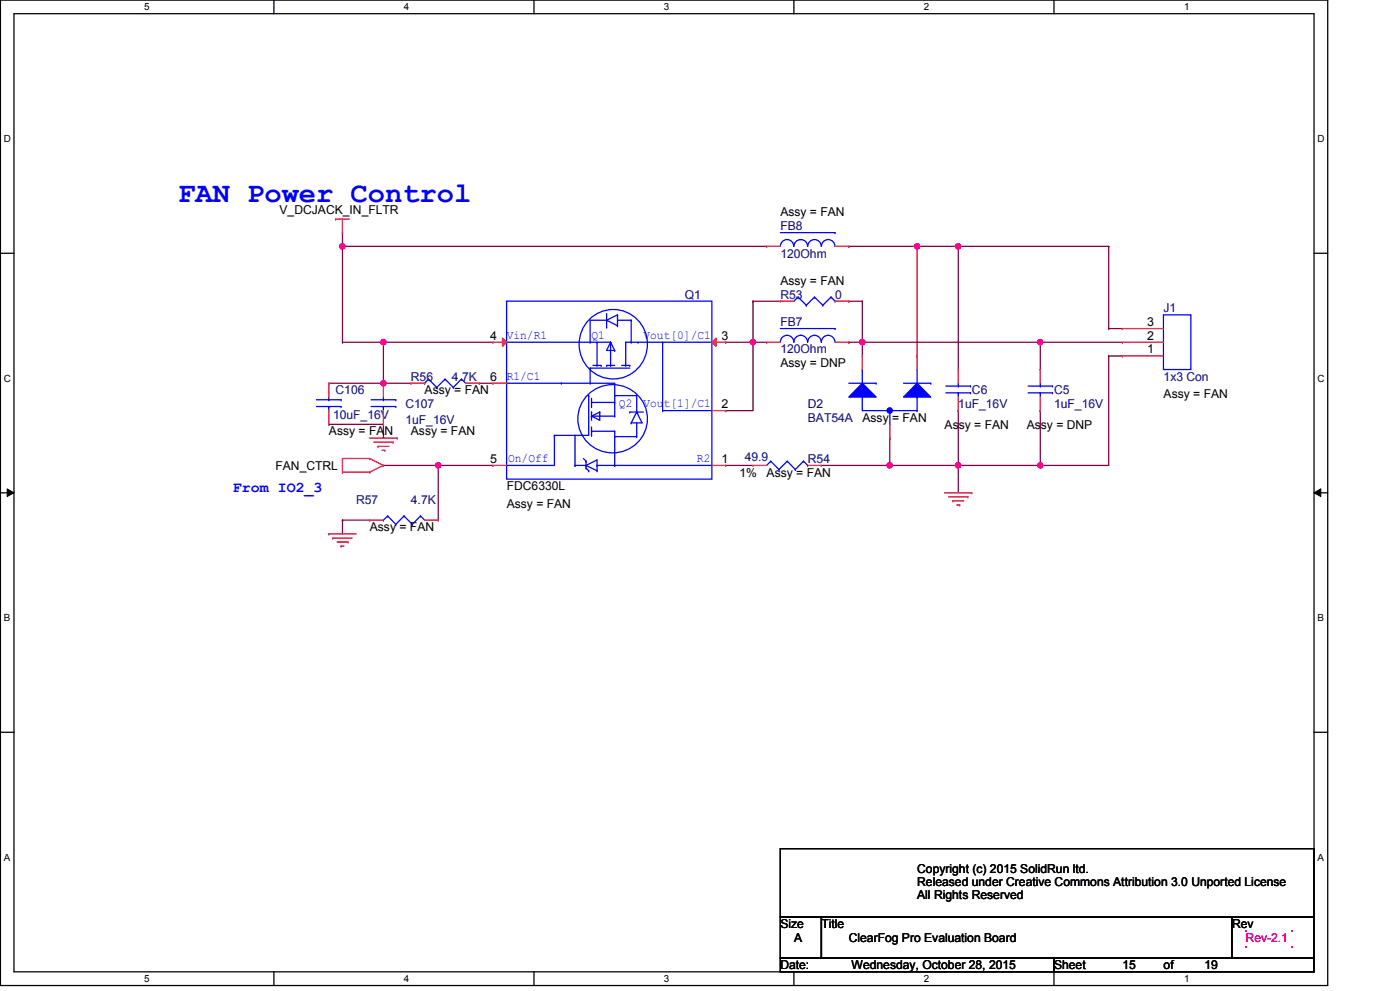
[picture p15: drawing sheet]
<svg xmlns="http://www.w3.org/2000/svg" width="420mm" height="297mm" viewBox="0 0 420 297" stroke-linecap="round" stroke-linejoin="round" font-family="sans-serif">
<defs><g id="words">
<text font-size="8.6" fill="#00f" x="53.5" y="60.5">FAN Power Control</text>
<text font-size="4.5" fill="#00f" x="69.9" y="147.4">From IO2_3</text>
<g font-size="3.7">
<text x="83.9" y="64.1">V_DCJACK_IN_FLTR</text>
<text x="234.1" y="64.9">Assy = FAN</text>
<text x="234.1" y="85.4">Assy = FAN</text>
<text x="147.1" y="101.8">4</text>
<text x="216.5" y="101.8">3</text>
<text x="344.1" y="101.8">2</text>
<text x="344.1" y="97.7">3</text>
<text x="344.1" y="105.8">1</text>
<text x="234.1" y="110">Assy = DNP</text>
<text x="127.4" y="118.2">Assy = FAN</text>
<text x="147.1" y="114">6</text>
<text x="349.1" y="119.4">Assy = FAN</text>
<text x="216.5" y="122.3">2</text>
<text x="98.7" y="130.5">Assy = FAN</text>
<text x="123.3" y="130.5">Assy = FAN</text>
<text x="258.7" y="126.4">Assy = FAN</text>
<text x="283.4" y="128.4">Assy = FAN</text>
<text x="308" y="128.4">Assy = DNP</text>
<text x="82.6" y="140.8">FAN_CTRL</text>
<text x="147.1" y="138.7">5</text>
<text x="216.5" y="138.7">1</text>
<text x="221.8" y="142.8">1%</text>
<text x="230" y="142.8">Assy = FAN</text>
<text x="152" y="146.9">FDC6330L</text>
<text x="152" y="152.2">Assy = FAN</text>
<text x="111" y="159.2">Assy = FAN</text>
<text x="275.2" y="261.7">Copyright (c) 2015 SolidRun ltd.</text>
<text x="275.2" y="265.6">Released under Creative Commons Attribution 3.0 Unported License</text>
<text x="275.2" y="269.3">All Rights Reserved</text>
<text x="234.1" y="278.2">Size</text>
<text x="246.4" y="278.2">Title</text>
<text x="369.6" y="278.2">Rev</text>
<text x="238.2" y="282.2">A</text>
<text x="254.6" y="282.2">ClearFog Pro Evaluation Board</text>
<text x="234.1" y="290.5">Date:</text>
<text x="255.5" y="290.5">Wednesday, October 28, 2015</text>
<text x="316.2" y="290.5">Sheet</text>
<text x="336.8" y="290.5">15</text>
<text x="349.1" y="290.5">of</text>
<text x="361.4" y="290.5">19</text>
</g>
<g font-size="3.7" fill="#000080">
<text x="234.1" y="69">FB8</text>
<text x="234.1" y="77.2">120Ohm</text>
<text x="205.4" y="89.5">Q1</text>
<text x="234.1" y="89.5">R53</text>
<text x="250.5" y="89.5">0</text>
<text x="349.1" y="93.6">J1</text>
<text x="234.1" y="97.7">FB7</text>
<text x="234.1" y="105.9">120Ohm</text>
<text x="100.7" y="118.2">C106</text>
<text x="123.3" y="114.1">R56</text>
<text x="135.6" y="114.1">4.7K</text>
<text x="291.6" y="118.2">C6</text>
<text x="316.2" y="118.2">C5</text>
<text x="349.1" y="114.1">1x3 Con</text>
<text x="99.9" y="125.6">10uF_16V</text>
<text x="121.6" y="122.3">C107</text>
<text x="242.4" y="122.3">D2</text>
<text x="287.5" y="122.3">1uF_16V</text>
<text x="316.2" y="122.3">1uF_16V</text>
<text x="121.6" y="127.2">1uF_16V</text>
<text x="242.4" y="126.4">BAT54A</text>
<text x="223.4" y="138.3">49.9</text>
<text x="242.4" y="138.7">R54</text>
<text x="106.8" y="151">R57</text>
<text x="123.3" y="151">4.7K</text>
</g>
<g font-size="3.7" fill="#00f">
<text x="152" y="101.5">Vin/R1</text>
<text x="177.5" y="101.5">Q1</text>
<text x="193" y="101.5">Vout[0]/C1</text>
<text x="152" y="113.8">R1/C1</text>
<text x="185.7" y="122">Q2</text>
<text x="193" y="122">Vout[1]/C1</text>
<text x="152.4" y="138.4">On/Off</text>
<text x="209.1" y="138.4">R2</text>
</g>
<text font-size="3.7" fill="#f0f" x="373.7" y="282.2">Rev-2.1</text>
<g font-size="2.9">
<text x="43.2" y="3.1">5</text>
<text x="121.2" y="3.1">4</text>
<text x="199.2" y="3.1">3</text>
<text x="277.2" y="3.1">2</text>
<text x="355.2" y="3.1">1</text>
<text x="1.2" y="42.6">D</text>
<text x="395.3" y="42.6">D</text>
<text x="1.2" y="114.4">C</text>
<text x="395.3" y="114.4">C</text>
<text x="1.2" y="186.2">B</text>
<text x="395.3" y="186.2">B</text>
<text x="1.2" y="258">A</text>
<text x="395.3" y="258">A</text>
<text x="43.2" y="294.3">5</text>
<text x="121.2" y="294.3">4</text>
<text x="199.2" y="294.3">3</text>
<text x="277.2" y="294.3">2</text>
<text x="355.2" y="294.3">1</text>
</g>
</g></defs>
<path d="M.1 0h398.2v295.4h-398.2zM4.2 4.1h390v287.2h-390z" fill="none" stroke="#000" stroke-width=".38"/>
<g fill="#fff">
<path d="M43.2 .5h1.6v3.2h-1.6z"/>
<path d="M43.2 291.7h1.6v3.2h-1.6z"/>
</g>
<path d="M82.2 0v4.1M82.2 291.3v4.1" fill="none" stroke="#000" stroke-width=".38"/>
<g fill="#fff">
<path d="M121.2 .5h1.6v3.2h-1.6z"/>
<path d="M121.2 291.7h1.6v3.2h-1.6z"/>
</g>
<path d="M160.2 0v4.1M160.2 291.3v4.1" fill="none" stroke="#000" stroke-width=".38"/>
<g fill="#fff">
<path d="M199.2 .5h1.6v3.2h-1.6z"/>
<path d="M199.2 291.7h1.6v3.2h-1.6z"/>
</g>
<path d="M238.2 0v4.1M238.2 291.3v4.1" fill="none" stroke="#000" stroke-width=".38"/>
<g fill="#fff">
<path d="M277.2 .5h1.6v3.2h-1.6z"/>
<path d="M277.2 291.7h1.6v3.2h-1.6z"/>
</g>
<path d="M316.2 0v4.1M316.2 291.3v4.1" fill="none" stroke="#000" stroke-width=".38"/>
<g fill="#fff">
<path d="M355.2 .5h1.6v3.2h-1.6z"/>
<path d="M355.2 291.7h1.6v3.2h-1.6z"/>
<path d="M1.2 40h2.1v3.3h-2.1z"/>
<path d="M395.3 40h2.1v3.3h-2.1z"/>
<path d="M1.2 111.8h2.1v3.3h-2.1z"/>
<path d="M395.3 111.8h2.1v3.3h-2.1z"/>
</g>
<path d="M.1 75.9h4.1M394.2 75.9h4.1" fill="none" stroke="#000" stroke-width=".38"/>
<g fill="#fff">
<path d="M1.2 183.6h1.9v3.2h-1.9z"/>
<path d="M395.3 183.6h1.9v3.2h-1.9z"/>
</g>
<path d="M.1 147.7h4.1M394.2 147.7h4.1" fill="none" stroke="#000" stroke-width=".38"/>
<path d="M2.2 146.5l2 1.2-2 1.1zM394.2 147.7l2-1.2v2.3z" fill="#000"/>
<path d="M2.2 146.5l2 1.2-2 1.1zM394.2 147.7l2-1.2v2.3z" fill="none" stroke="#000" stroke-width=".3"/>
<g fill="#fff">
<path d="M1.1 255.4h2v3.2h-2z"/>
<path d="M395.2 255.4h2v3.2h-2z"/>
</g>
<path d="M.1 219.5h4.1M394.2 219.5h4.1" fill="none" stroke="#000" stroke-width=".38"/>
<path d="M254.6 73.8h20.5" fill="none" stroke="#800040" stroke-width=".38"/>
<circle cx="254.6" cy="73.8" r=".19" fill="#800040"/>
<path d="M332.6 106.7v32.8" fill="none" stroke="#800040" stroke-width=".38"/>
<circle cx="332.6" cy="106.7" r=".19" fill="#800040"/>
<path d="M217.7 123.1h8.2" fill="none" stroke="#800040" stroke-width=".38"/>
<circle cx="217.7" cy="123.1" r=".19" fill="#800040"/>
<path d="M225.9 102.6v20.5" fill="none" stroke="#800040" stroke-width=".38"/>
<circle cx="225.9" cy="102.6" r=".19" fill="#800040"/>
<circle cx="225.9" cy="102.5" r=".8" fill="#f0f"/>
<circle cx="225.9" cy="102.5" r=".8" fill="none" stroke="#f0f" stroke-width=".38"/>
<path d="M217.7 102.6h8.2" fill="none" stroke="#800040" stroke-width=".38"/>
<circle cx="217.7" cy="102.6" r=".19" fill="#800040"/>
<path d="M217.7 139.5h8.2" fill="none" stroke="#800040" stroke-width=".38"/>
<circle cx="217.7" cy="139.5" r=".19" fill="#800040"/>
<path d="M246.4 139.5h20.6" fill="none" stroke="#800040" stroke-width=".38"/>
<circle cx="246.4" cy="139.5" r=".19" fill="#800040"/>
<circle cx="266.9" cy="139.5" r=".81" fill="#f0f"/>
<circle cx="266.9" cy="139.5" r=".81" fill="none" stroke="#f0f" stroke-width=".38"/>
<path d="M287.5 139.5v8.2" fill="none" stroke="#800040" stroke-width=".38"/>
<circle cx="287.5" cy="139.5" r=".19" fill="#800040"/>
<path d="M143.8 114.9h4.1" fill="none" stroke="#800040" stroke-width=".38"/>
<circle cx="143.8" cy="114.9" r=".19" fill="#800040"/>
<path d="M115 102.6v12.3" fill="none" stroke="#800040" stroke-width=".38"/>
<circle cx="115" cy="102.6" r=".19" fill="#800040"/>
<path d="M115 114.9h8.3" fill="none" stroke="#800040" stroke-width=".38"/>
<circle cx="115" cy="114.9" r=".19" fill="#800040"/>
<path d="M102.7 69.7v4.1" fill="none" stroke="#800040" stroke-width=".38"/>
<circle cx="102.7" cy="69.7" r=".19" fill="#800040"/>
<path d="M115 102.6h32.9" fill="none" stroke="#800040" stroke-width=".38"/>
<circle cx="115" cy="102.6" r=".19" fill="#800040"/>
<path d="M102.7 155.9v4.1" fill="none" stroke="#800040" stroke-width=".38"/>
<circle cx="102.7" cy="155.9" r=".19" fill="#800040"/>
<path d="M102.7 155.9h8.2" fill="none" stroke="#800040" stroke-width=".38"/>
<circle cx="102.7" cy="155.9" r=".19" fill="#800040"/>
<path d="M98.6 114.9h16.4" fill="none" stroke="#800040" stroke-width=".38"/>
<circle cx="98.6" cy="114.9" r=".19" fill="#800040"/>
<circle cx="115" cy="114.8" r=".8" fill="#f0f"/>
<circle cx="115" cy="114.8" r=".8" fill="none" stroke="#f0f" stroke-width=".38"/>
<path d="M98.6 127.2h16.4" fill="none" stroke="#800040" stroke-width=".38"/>
<circle cx="98.6" cy="127.2" r=".19" fill="#800040"/>
<path d="M131.4 139.5v16.4" fill="none" stroke="#800040" stroke-width=".38"/>
<circle cx="131.4" cy="139.5" r=".19" fill="#800040"/>
<circle cx="131.4" cy="139.5" r=".8" fill="#f0f"/>
<circle cx="131.4" cy="139.5" r=".8" fill="none" stroke="#f0f" stroke-width=".38"/>
<path d="M115 139.5h16.4" fill="none" stroke="#800040" stroke-width=".38"/>
<circle cx="115" cy="139.5" r=".19" fill="#800040"/>
<path d="M115 127.2v4.1" fill="none" stroke="#800040" stroke-width=".38"/>
<circle cx="115" cy="127.2" r=".19" fill="#800040"/>
<path d="M102.7 102.6h12.3" fill="none" stroke="#800040" stroke-width=".38"/>
<circle cx="102.7" cy="102.6" r=".19" fill="#800040"/>
<circle cx="115" cy="102.5" r=".8" fill="#f0f"/>
<circle cx="115" cy="102.5" r=".8" fill="none" stroke="#f0f" stroke-width=".38"/>
<path d="M131.4 139.5h16.5" fill="none" stroke="#800040" stroke-width=".38"/>
<circle cx="131.4" cy="139.5" r=".19" fill="#800040"/>
<path d="M267 131.3v8.2" fill="none" stroke="#800040" stroke-width=".38"/>
<circle cx="267" cy="131.3" r=".19" fill="#800040"/>
<path d="M332.6 106.7h4.1" fill="none" stroke="#800040" stroke-width=".38"/>
<circle cx="332.6" cy="106.7" r=".19" fill="#800040"/>
<path d="M225.9 102.6h4.1" fill="none" stroke="#800040" stroke-width=".38"/>
<circle cx="225.9" cy="102.6" r=".19" fill="#800040"/>
<path d="M287.5 123.1v16.4" fill="none" stroke="#800040" stroke-width=".38"/>
<circle cx="287.5" cy="123.1" r=".19" fill="#800040"/>
<path d="M275.1 73.8h12.4" fill="none" stroke="#800040" stroke-width=".38"/>
<circle cx="275.1" cy="73.8" r=".19" fill="#800040"/>
<path d="M287.5 73.8v36.9" fill="none" stroke="#800040" stroke-width=".38"/>
<circle cx="287.5" cy="73.8" r=".19" fill="#800040"/>
<path d="M102.7 73.8h127.3" fill="none" stroke="#800040" stroke-width=".38"/>
<circle cx="102.7" cy="73.8" r=".19" fill="#800040"/>
<circle cx="102.7" cy="73.8" r=".8" fill="#f0f"/>
<circle cx="102.7" cy="73.8" r=".8" fill="none" stroke="#f0f" stroke-width=".38"/>
<path d="M102.7 73.8v28.8" fill="none" stroke="#800040" stroke-width=".38"/>
<circle cx="102.7" cy="73.8" r=".19" fill="#800040"/>
<path d="M332.6 98.5h4.1" fill="none" stroke="#800040" stroke-width=".38"/>
<circle cx="332.6" cy="98.5" r=".19" fill="#800040"/>
<path d="M332.6 73.8v24.7" fill="none" stroke="#800040" stroke-width=".38"/>
<circle cx="332.6" cy="73.8" r=".19" fill="#800040"/>
<path d="M287.5 73.8h45.1" fill="none" stroke="#800040" stroke-width=".38"/>
<circle cx="287.5" cy="73.8" r=".19" fill="#800040"/>
<circle cx="287.4" cy="73.8" r=".8" fill="#f0f"/>
<circle cx="287.4" cy="73.8" r=".8" fill="none" stroke="#f0f" stroke-width=".38"/>
<path d="M267 139.5h20.5" fill="none" stroke="#800040" stroke-width=".38"/>
<circle cx="267" cy="139.5" r=".19" fill="#800040"/>
<path d="M287.5 139.5h24.6" fill="none" stroke="#800040" stroke-width=".38"/>
<circle cx="287.5" cy="139.5" r=".19" fill="#800040"/>
<circle cx="312.1" cy="139.4" r=".79" fill="#f0f"/>
<circle cx="312.1" cy="139.4" r=".79" fill="none" stroke="#f0f" stroke-width=".38"/>
<circle cx="287.4" cy="139.5" r=".81" fill="#f0f"/>
<circle cx="287.4" cy="139.5" r=".81" fill="none" stroke="#f0f" stroke-width=".38"/>
<path d="M258.7 102.6v4.1" fill="none" stroke="#800040" stroke-width=".38"/>
<circle cx="258.7" cy="102.6" r=".19" fill="#800040"/>
<path d="M258.7 102.6h53.4" fill="none" stroke="#800040" stroke-width=".38"/>
<circle cx="258.7" cy="102.6" r=".19" fill="#800040"/>
<circle cx="312.1" cy="102.5" r=".79" fill="#f0f"/>
<circle cx="312.1" cy="102.5" r=".79" fill="none" stroke="#f0f" stroke-width=".38"/>
<circle cx="258.7" cy="102.5" r=".8" fill="#f0f"/>
<circle cx="258.7" cy="102.5" r=".8" fill="none" stroke="#f0f" stroke-width=".38"/>
<path d="M312.1 102.6v8.1" fill="none" stroke="#800040" stroke-width=".38"/>
<circle cx="312.1" cy="102.6" r=".19" fill="#800040"/>
<path d="M312.1 102.6h24.6" fill="none" stroke="#800040" stroke-width=".38"/>
<circle cx="312.1" cy="102.6" r=".19" fill="#800040"/>
<path d="M312.1 123.1v16.4" fill="none" stroke="#800040" stroke-width=".38"/>
<circle cx="312.1" cy="123.1" r=".19" fill="#800040"/>
<path d="M312.1 139.5h20.5" fill="none" stroke="#800040" stroke-width=".38"/>
<circle cx="312.1" cy="139.5" r=".19" fill="#800040"/>
<path d="M254.6 102.6h4.1" fill="none" stroke="#800040" stroke-width=".38"/>
<circle cx="254.6" cy="102.6" r=".19" fill="#800040"/>
<path d="M254.6 90.3h4.1" fill="none" stroke="#800040" stroke-width=".38"/>
<circle cx="254.6" cy="90.3" r=".19" fill="#800040"/>
<path d="M258.7 90.3v12.3" fill="none" stroke="#800040" stroke-width=".38"/>
<circle cx="258.7" cy="90.3" r=".19" fill="#800040"/>
<path d="M225.9 90.3h8.2" fill="none" stroke="#800040" stroke-width=".38"/>
<circle cx="225.9" cy="90.3" r=".19" fill="#800040"/>
<path d="M225.9 90.3v12.3" fill="none" stroke="#800040" stroke-width=".38"/>
<circle cx="225.9" cy="90.3" r=".19" fill="#800040"/>
<path d="M275.1 73.8v32.9" fill="none" stroke="#800040" stroke-width=".38"/>
<circle cx="275.1" cy="73.8" r=".19" fill="#800040"/>
<circle cx="275.1" cy="73.8" r=".8" fill="#f0f"/>
<circle cx="275.1" cy="73.8" r=".8" fill="none" stroke="#f0f" stroke-width=".38"/>
<path d="M102.7 137.4h8.2" fill="none" stroke="#f00" stroke-width=".38"/>
<circle cx="110.9" cy="137.4" r=".19" fill="#f00"/>
<path d="M110.9 137.4l4.1 2.1" fill="none" stroke="#f00" stroke-width=".38"/>
<circle cx="115" cy="139.5" r=".19" fill="#f00"/>
<path d="M115 139.5l-4.1 2" fill="none" stroke="#f00" stroke-width=".38"/>
<circle cx="110.9" cy="141.5" r=".19" fill="#f00"/>
<path d="M102.7 141.5h8.2" fill="none" stroke="#f00" stroke-width=".38"/>
<circle cx="102.7" cy="141.5" r=".19" fill="#f00"/>
<path d="M102.7 137.4v4.1" fill="none" stroke="#f00" stroke-width=".38"/>
<circle cx="102.7" cy="137.4" r=".19" fill="#f00"/>
<path d="M283.4 147.7h8.1" fill="none" stroke="#f00" stroke-width=".38"/>
<circle cx="291.5" cy="147.7" r=".19" fill="#f00"/>
<path d="M284.6 148.9h5.8" fill="none" stroke="#f00" stroke-width=".38"/>
<circle cx="290.4" cy="148.9" r=".19" fill="#f00"/>
<path d="M285.8 150.1h3.3" fill="none" stroke="#f00" stroke-width=".38"/>
<circle cx="285.8" cy="150.1" r=".19" fill="#f00"/>
<path d="M287.1 151.3h.8" fill="none" stroke="#f00" stroke-width=".38"/>
<circle cx="287.9" cy="151.3" r=".19" fill="#f00"/>
<path d="M110.9 131.3h8.3" fill="none" stroke="#f00" stroke-width=".38"/>
<circle cx="119.2" cy="131.3" r=".19" fill="#f00"/>
<path d="M112.1 132.5h5.8" fill="none" stroke="#f00" stroke-width=".38"/>
<circle cx="117.9" cy="132.5" r=".19" fill="#f00"/>
<path d="M113.4 133.8h3.3" fill="none" stroke="#f00" stroke-width=".38"/>
<circle cx="113.4" cy="133.8" r=".19" fill="#f00"/>
<path d="M114.6 135h.8" fill="none" stroke="#f00" stroke-width=".38"/>
<circle cx="115.4" cy="135" r=".19" fill="#f00"/>
<path d="M98.6 160h8.2" fill="none" stroke="#f00" stroke-width=".38"/>
<circle cx="98.6" cy="160" r=".19" fill="#f00"/>
<path d="M99.9 161.2h5.7" fill="none" stroke="#f00" stroke-width=".38"/>
<circle cx="99.9" cy="161.2" r=".19" fill="#f00"/>
<path d="M101.1 162.4h3.3" fill="none" stroke="#f00" stroke-width=".38"/>
<circle cx="104.4" cy="162.4" r=".19" fill="#f00"/>
<path d="M102.3 163.7h.9" fill="none" stroke="#f00" stroke-width=".38"/>
<circle cx="102.3" cy="163.7" r=".19" fill="#f00"/>
<path d="M102.7 65.7v4" fill="none" stroke="#f00" stroke-width=".38"/>
<circle cx="102.7" cy="69.7" r=".19" fill="#f00"/>
<path d="M100.7 65.7h4.1" fill="none" stroke="#f00" stroke-width=".38"/>
<circle cx="100.7" cy="65.7" r=".19" fill="#f00"/>
<path d="M234.1 254.3h160.1v20.5h-160.1zM234.1 274.8h12.3v12.3h-12.3zM246.4 274.8h123.2v12.3h-123.2zM369.6 274.8h24.6v12.3h-24.6zM234.1 287.1h82.1v4.2h-82.1zM316.2 287.1h78v4.2h-78z" fill="none" stroke="#000" stroke-width=".38"/>
<g fill="#f0f">
<path d="M373.5 278.8h.3v.3h-.3z"/>
<path d="M387.5 278.8h.3v.3h-.3z"/>
<path d="M387.5 283.7h.3v.4h-.3z"/>
<path d="M373.5 283.7h.3v.4h-.3z"/>
</g>
<path d="M234.1 254.3h160.1v20.5h-160.1zM234.1 274.8h12.3v12.3h-12.3zM246.4 274.8h123.2v12.3h-123.2zM369.6 274.8h24.6v12.3h-24.6zM234.1 287.1h82.1v4.2h-82.1zM316.2 287.1h78v4.2h-78z" fill="none" stroke="#000" stroke-width=".38"/>
<g fill="#f0f">
<path d="M373.5 278.8h.3v.3h-.3z"/>
<path d="M387.5 278.8h.3v.3h-.3z"/>
<path d="M387.5 283.7h.3v.4h-.3z"/>
<path d="M373.5 283.7h.3v.4h-.3z"/>
</g>
<path d="M234.1 254.3h160.1v20.5h-160.1zM234.1 274.8h12.3v12.3h-12.3zM246.4 274.8h123.2v12.3h-123.2zM369.6 274.8h24.6v12.3h-24.6zM234.1 287.1h82.1v4.2h-82.1zM316.2 287.1h78v4.2h-78z" fill="none" stroke="#000" stroke-width=".38"/>
<g fill="#f0f">
<path d="M373.5 278.8h.3v.3h-.3z"/>
<path d="M387.5 278.8h.3v.3h-.3z"/>
<path d="M387.5 283.7h.3v.4h-.3z"/>
<path d="M373.5 283.7h.3v.4h-.3z"/>
</g>
<path d="M312.1 114.9v.8" fill="none" stroke="#00f" stroke-width=".38"/>
<circle cx="312.1" cy="115.7" r=".19" fill="#00f"/>
<path d="M308.4 117.7h7.4" fill="none" stroke="#00f" stroke-width=".38"/>
<circle cx="315.8" cy="117.7" r=".19" fill="#00f"/>
<path d="M308.4 115.7h7.4" fill="none" stroke="#00f" stroke-width=".38"/>
<circle cx="315.8" cy="115.7" r=".19" fill="#00f"/>
<path d="M312.1 117.7v1.3" fill="none" stroke="#00f" stroke-width=".38"/>
<circle cx="312.1" cy="117.7" r=".19" fill="#00f"/>
<path d="M312.1 110.7v4.2" fill="none" stroke="#f00" stroke-width=".38"/>
<circle cx="312.1" cy="110.7" r=".19" fill="#f00"/>
<path d="M312.1 119v4.1" fill="none" stroke="#f00" stroke-width=".38"/>
<circle cx="312.1" cy="123.1" r=".19" fill="#f00"/>
<path d="M98.6 119v.8" fill="none" stroke="#00f" stroke-width=".38"/>
<circle cx="98.6" cy="119.8" r=".19" fill="#00f"/>
<path d="M94.9 121.8h7.4" fill="none" stroke="#00f" stroke-width=".38"/>
<circle cx="102.3" cy="121.8" r=".19" fill="#00f"/>
<path d="M94.9 119.8h7.4" fill="none" stroke="#00f" stroke-width=".38"/>
<circle cx="102.3" cy="119.8" r=".19" fill="#00f"/>
<path d="M98.6 121.8v1.3" fill="none" stroke="#00f" stroke-width=".38"/>
<circle cx="98.6" cy="121.8" r=".19" fill="#00f"/>
<path d="M98.6 114.9v4.1" fill="none" stroke="#f00" stroke-width=".38"/>
<circle cx="98.6" cy="114.9" r=".19" fill="#f00"/>
<path d="M98.6 123.1v4.1" fill="none" stroke="#f00" stroke-width=".38"/>
<circle cx="98.6" cy="127.2" r=".19" fill="#f00"/>
<path d="M258.7 114.9l4.1 4.1h-8.2z" fill="#00f"/>
<path d="M254.6 114.9h8.2M258.7 114.9l4.1 4.1h-8.2z" fill="none" stroke="#00f" stroke-width=".38"/>
<circle cx="262.8" cy="114.9" r=".19" fill="#00f"/>
<path d="M275.1 114.9l4.1 4.1h-8.1z" fill="#00f"/>
<path d="M271.1 114.9h8.1M275.1 114.9l4.1 4.1h-8.1z" fill="none" stroke="#00f" stroke-width=".38"/>
<circle cx="279.2" cy="114.9" r=".19" fill="#00f"/>
<path d="M258.7 110.7v4.2" fill="none" stroke="#00f" stroke-width=".38"/>
<circle cx="258.7" cy="110.7" r=".19" fill="#00f"/>
<path d="M275.1 110.7v4.2" fill="none" stroke="#00f" stroke-width=".38"/>
<circle cx="275.1" cy="114.9" r=".19" fill="#00f"/>
<path d="M275.1 119v4.1" fill="none" stroke="#00f" stroke-width=".38"/>
<circle cx="275.1" cy="119" r=".19" fill="#00f"/>
<path d="M258.7 119v4.1" fill="none" stroke="#00f" stroke-width=".38"/>
<circle cx="258.7" cy="119" r=".19" fill="#00f"/>
<path d="M258.7 123.1h16.4" fill="none" stroke="#00f" stroke-width=".38"/>
<circle cx="275.1" cy="123.1" r=".19" fill="#00f"/>
<path d="M267 123.1v4.1" fill="none" stroke="#00f" stroke-width=".38"/>
<circle cx="267" cy="127.2" r=".19" fill="#00f"/>
<circle cx="266.9" cy="123" r=".81" fill="#00f"/>
<circle cx="266.9" cy="123" r=".81" fill="none" stroke="#00f" stroke-width=".38"/>
<path d="M267 127.2v4.1" fill="none" stroke="#f00" stroke-width=".38"/>
<circle cx="267" cy="131.3" r=".19" fill="#f00"/>
<path d="M258.7 106.7v4" fill="none" stroke="#f00" stroke-width=".38"/>
<circle cx="258.7" cy="106.7" r=".19" fill="#f00"/>
<path d="M275.1 106.7v4" fill="none" stroke="#f00" stroke-width=".38"/>
<circle cx="275.1" cy="106.7" r=".19" fill="#f00"/>
<path d="M231.2 138.2l-1.2 1.3" fill="none" stroke="#00f" stroke-width=".38"/>
<circle cx="231.2" cy="138.2" r=".19" fill="#00f"/>
<path d="M231.2 138.2l2.5 2.5" fill="none" stroke="#00f" stroke-width=".38"/>
<circle cx="233.7" cy="140.7" r=".19" fill="#00f"/>
<path d="M236.2 138.2l-2.5 2.5" fill="none" stroke="#00f" stroke-width=".38"/>
<circle cx="236.2" cy="138.2" r=".19" fill="#00f"/>
<path d="M236.2 138.2l2.4 2.5" fill="none" stroke="#00f" stroke-width=".38"/>
<circle cx="238.6" cy="140.7" r=".19" fill="#00f"/>
<path d="M241 138.2l-2.4 2.5" fill="none" stroke="#00f" stroke-width=".38"/>
<circle cx="241" cy="138.2" r=".19" fill="#00f"/>
<path d="M241 138.2l1.3 1.3" fill="none" stroke="#00f" stroke-width=".38"/>
<circle cx="242.3" cy="139.5" r=".19" fill="#00f"/>
<path d="M225.9 139.5h4.1" fill="none" stroke="#f00" stroke-width=".38"/>
<circle cx="225.9" cy="139.5" r=".19" fill="#f00"/>
<path d="M242.3 139.5h4.1" fill="none" stroke="#f00" stroke-width=".38"/>
<circle cx="246.4" cy="139.5" r=".19" fill="#f00"/>
<path d="M138.4 113.6l1.3 1.3" fill="none" stroke="#00f" stroke-width=".38"/>
<circle cx="138.4" cy="113.6" r=".19" fill="#00f"/>
<path d="M138.4 113.6l-2.4 2.5" fill="none" stroke="#00f" stroke-width=".38"/>
<circle cx="136" cy="116.1" r=".19" fill="#00f"/>
<path d="M133.5 113.6l2.5 2.5" fill="none" stroke="#00f" stroke-width=".38"/>
<circle cx="133.5" cy="113.6" r=".19" fill="#00f"/>
<path d="M133.5 113.6l-2.5 2.5" fill="none" stroke="#00f" stroke-width=".38"/>
<circle cx="131" cy="116.1" r=".19" fill="#00f"/>
<path d="M128.6 113.6l2.4 2.5" fill="none" stroke="#00f" stroke-width=".38"/>
<circle cx="128.6" cy="113.6" r=".19" fill="#00f"/>
<path d="M128.6 113.6l-1.2 1.3" fill="none" stroke="#00f" stroke-width=".38"/>
<circle cx="127.4" cy="114.9" r=".19" fill="#00f"/>
<path d="M139.7 114.9h4.1" fill="none" stroke="#f00" stroke-width=".38"/>
<circle cx="143.8" cy="114.9" r=".19" fill="#f00"/>
<path d="M123.3 114.9h4.1" fill="none" stroke="#f00" stroke-width=".38"/>
<circle cx="123.3" cy="114.9" r=".19" fill="#f00"/>
<path d="M287.5 114.9v.8" fill="none" stroke="#00f" stroke-width=".38"/>
<circle cx="287.5" cy="115.7" r=".19" fill="#00f"/>
<path d="M283.8 117.7h7.4" fill="none" stroke="#00f" stroke-width=".38"/>
<circle cx="291.2" cy="117.7" r=".19" fill="#00f"/>
<path d="M283.8 115.7h7.4" fill="none" stroke="#00f" stroke-width=".38"/>
<circle cx="291.2" cy="115.7" r=".19" fill="#00f"/>
<path d="M287.5 117.7v1.3" fill="none" stroke="#00f" stroke-width=".38"/>
<circle cx="287.5" cy="117.7" r=".19" fill="#00f"/>
<path d="M287.5 110.7v4.2" fill="none" stroke="#f00" stroke-width=".38"/>
<circle cx="287.5" cy="110.7" r=".19" fill="#f00"/>
<path d="M287.5 119v4.1" fill="none" stroke="#f00" stroke-width=".38"/>
<circle cx="287.5" cy="123.1" r=".19" fill="#f00"/>
<path d="M234.1 73.8a2.01 2.01 0 0 1 2-2 2.01 2.01 0 0 1 2 2M234.1 69.7h16.4M238.2 73.8a2.07 2.07 0 0 1 2.1-2h-.1a2.03 2.03 0 0 1 2.1 2M242.3 73.8a2.03 2.03 0 0 1 2-2 2.03 2.03 0 0 1 2.1 2M246.4 73.8a2.03 2.03 0 0 1 2.1-2 2.03 2.03 0 0 1 2 2" fill="none" stroke="#00f" stroke-width=".38"/>
<circle cx="250.5" cy="69.7" r=".19" fill="#00f"/>
<path d="M250.5 73.8h4.1" fill="none" stroke="#f00" stroke-width=".38"/>
<circle cx="254.6" cy="73.8" r=".19" fill="#f00"/>
<path d="M230 73.8h4.1" fill="none" stroke="#f00" stroke-width=".38"/>
<circle cx="230" cy="73.8" r=".19" fill="#f00"/>
<path d="M234.1 98.5h16.4M234.1 102.6a2.01 2.01 0 0 1 2-2.1 2.01 2.01 0 0 1 2 2.1M238.2 102.6a2.04 2.04 0 0 1 2.1-2.1h-.1a2.03 2.03 0 0 1 2.1 2.1M242.3 102.6a2.03 2.03 0 0 1 2-2.1 2.03 2.03 0 0 1 2.1 2.1M246.4 102.6a2.03 2.03 0 0 1 2.1-2.1 2.03 2.03 0 0 1 2 2.1" fill="none" stroke="#00f" stroke-width=".38"/>
<circle cx="250.5" cy="98.5" r=".19" fill="#00f"/>
<path d="M250.5 102.6h4.1" fill="none" stroke="#f00" stroke-width=".38"/>
<circle cx="254.6" cy="102.6" r=".19" fill="#f00"/>
<path d="M230 102.6h4.1" fill="none" stroke="#f00" stroke-width=".38"/>
<circle cx="230" cy="102.6" r=".19" fill="#f00"/>
<path d="M115 119v.8" fill="none" stroke="#00f" stroke-width=".38"/>
<circle cx="115" cy="119.8" r=".19" fill="#00f"/>
<path d="M111.3 121.8h7.4" fill="none" stroke="#00f" stroke-width=".38"/>
<circle cx="118.7" cy="121.8" r=".19" fill="#00f"/>
<path d="M111.3 119.8h7.4" fill="none" stroke="#00f" stroke-width=".38"/>
<circle cx="118.7" cy="119.8" r=".19" fill="#00f"/>
<path d="M115 121.8v1.3" fill="none" stroke="#00f" stroke-width=".38"/>
<circle cx="115" cy="121.8" r=".19" fill="#00f"/>
<path d="M115 114.9v4.1" fill="none" stroke="#f00" stroke-width=".38"/>
<circle cx="115" cy="114.9" r=".19" fill="#f00"/>
<path d="M115 123.1v4.1" fill="none" stroke="#f00" stroke-width=".38"/>
<circle cx="115" cy="127.2" r=".19" fill="#f00"/>
<path d="M185.3 96h4.1" fill="none" stroke="#00f" stroke-width=".38"/>
<circle cx="189.4" cy="96" r=".19" fill="#00f"/>
<path d="M179.1 102.6h4.1" fill="none" stroke="#00f" stroke-width=".38"/>
<circle cx="183.2" cy="102.6" r=".19" fill="#00f"/>
<path d="M185.3 94.4v3.2" fill="none" stroke="#00f" stroke-width=".38"/>
<circle cx="185.3" cy="97.6" r=".19" fill="#00f"/>
<path d="M187.7 102.6v6.9" fill="none" stroke="#00f" stroke-width=".38"/>
<circle cx="187.7" cy="109.5" r=".19" fill="#00f"/>
<path d="M185.3 94.4l-3.3 1.6" fill="none" stroke="#00f" stroke-width=".38"/>
<circle cx="182" cy="96" r=".19" fill="#00f"/>
<path d="M177 96h5" fill="none" stroke="#00f" stroke-width=".38"/>
<circle cx="182" cy="96" r=".19" fill="#00f"/>
<path d="M187.7 102.6h3.7" fill="none" stroke="#00f" stroke-width=".38"/>
<circle cx="187.7" cy="102.6" r=".19" fill="#00f"/>
<path d="M189.4 96v6.6" fill="none" stroke="#00f" stroke-width=".38"/>
<circle cx="189.4" cy="102.6" r=".19" fill="#00f"/>
<path d="M177 96v6.6" fill="none" stroke="#00f" stroke-width=".38"/>
<circle cx="177" cy="102.6" r=".19" fill="#00f"/>
<path d="M179.1 102.6v6.9" fill="none" stroke="#00f" stroke-width=".38"/>
<circle cx="179.1" cy="109.5" r=".19" fill="#00f"/>
<path d="M182 109.5h2.4" fill="none" stroke="#00f" stroke-width=".38"/>
<circle cx="182" cy="109.5" r=".19" fill="#00f"/>
<path d="M152 102.6h27.1" fill="none" stroke="#00f" stroke-width=".38"/>
<circle cx="179.1" cy="102.6" r=".19" fill="#00f"/>
<path d="M183.2 102.6v6.9" fill="none" stroke="#00f" stroke-width=".38"/>
<circle cx="183.2" cy="109.5" r=".19" fill="#00f"/>
<path d="M182 105h2.4" fill="none" stroke="#00f" stroke-width=".38"/>
<circle cx="184.4" cy="105" r=".19" fill="#00f"/>
<path d="M183.2 102.6l1.2 2.4" fill="none" stroke="#00f" stroke-width=".38"/>
<circle cx="183.2" cy="102.6" r=".19" fill="#00f"/>
<path d="M183.2 102.6l-1.2 2.4" fill="none" stroke="#00f" stroke-width=".38"/>
<circle cx="183.2" cy="102.6" r=".19" fill="#00f"/>
<path d="M186.5 109.5h2.4" fill="none" stroke="#00f" stroke-width=".38"/>
<circle cx="188.9" cy="109.5" r=".19" fill="#00f"/>
<path d="M182 96l3.3 1.6" fill="none" stroke="#00f" stroke-width=".38"/>
<circle cx="182" cy="96" r=".19" fill="#00f"/>
<path d="M177.9 109.5h2.4" fill="none" stroke="#00f" stroke-width=".38"/>
<circle cx="180.3" cy="109.5" r=".19" fill="#00f"/>
<path d="M177.2 95.4a10.3 10.3 0 0 1 14.4 .9 10.3 10.3 0 0 1-.8 14.5 10.3 10.3 0 0 1-14.5-.7 10.6 10.6 0 0 1 .9-14.7zM182 94v4" fill="none" stroke="#00f" stroke-width=".38"/>
<circle cx="182" cy="98" r=".19" fill="#00f"/>
<path d="M177 110.3h11.9" fill="none" stroke="#00f" stroke-width=".38"/>
<circle cx="177" cy="110.3" r=".19" fill="#00f"/>
<path d="M191.4 102.6h22.2" fill="none" stroke="#00f" stroke-width=".38"/>
<circle cx="191.4" cy="102.6" r=".19" fill="#00f"/>
<path d="M177.5 124.7l2.4 1.2" fill="none" stroke="#00f" stroke-width=".38"/>
<circle cx="177.5" cy="124.7" r=".19" fill="#00f"/>
<path d="M177.5 128v2.5" fill="none" stroke="#00f" stroke-width=".38"/>
<circle cx="177.5" cy="130.5" r=".19" fill="#00f"/>
<path d="M191 123.5l-1.6 3.2" fill="none" stroke="#00f" stroke-width=".38"/>
<circle cx="191" cy="123.5" r=".19" fill="#00f"/>
<path d="M191 123.5l1.6 3.2" fill="none" stroke="#00f" stroke-width=".38"/>
<circle cx="191" cy="123.5" r=".19" fill="#00f"/>
<path d="M177.5 119.4v2.4" fill="none" stroke="#00f" stroke-width=".38"/>
<circle cx="177.5" cy="121.8" r=".19" fill="#00f"/>
<path d="M191 118.6v4.9" fill="none" stroke="#00f" stroke-width=".38"/>
<circle cx="191" cy="123.5" r=".19" fill="#00f"/>
<path d="M176 118.7a10.3 10.3 0 0 1 15.8 .3 10.3 10.3 0 0 1-3.1 15.5 10.3 10.3 0 0 1-13-2.5 10.3 10.3 0 0 1 .3-13.3zM184.4 129.2v3.7" fill="none" stroke="#00f" stroke-width=".38"/>
<circle cx="184.4" cy="129.2" r=".19" fill="#00f"/>
<path d="M188.9 123.5h4.1" fill="none" stroke="#00f" stroke-width=".38"/>
<circle cx="188.9" cy="123.5" r=".19" fill="#00f"/>
<path d="M184.4 130.9h6.6" fill="none" stroke="#00f" stroke-width=".38"/>
<circle cx="184.4" cy="130.9" r=".19" fill="#00f"/>
<path d="M176.6 118.6v11.9" fill="none" stroke="#00f" stroke-width=".38"/>
<circle cx="176.6" cy="118.6" r=".19" fill="#00f"/>
<path d="M184.4 118.6h6.6" fill="none" stroke="#00f" stroke-width=".38"/>
<circle cx="184.4" cy="118.6" r=".19" fill="#00f"/>
<path d="M177.5 120.6h6.9" fill="none" stroke="#00f" stroke-width=".38"/>
<circle cx="177.5" cy="120.6" r=".19" fill="#00f"/>
<path d="M177.5 123.5v2.4" fill="none" stroke="#00f" stroke-width=".38"/>
<circle cx="177.5" cy="123.5" r=".19" fill="#00f"/>
<path d="M191 126.7v4.2" fill="none" stroke="#00f" stroke-width=".38"/>
<circle cx="191" cy="130.9" r=".19" fill="#00f"/>
<path d="M184.4 114.9v5.7" fill="none" stroke="#00f" stroke-width=".38"/>
<circle cx="184.4" cy="120.6" r=".19" fill="#00f"/>
<path d="M184.4 120.6v4.1" fill="none" stroke="#00f" stroke-width=".38"/>
<circle cx="184.4" cy="124.7" r=".19" fill="#00f"/>
<path d="M189.4 126.7h3.2" fill="none" stroke="#00f" stroke-width=".38"/>
<circle cx="189.4" cy="126.7" r=".19" fill="#00f"/>
<path d="M177.5 124.7h6.9" fill="none" stroke="#00f" stroke-width=".38"/>
<circle cx="177.5" cy="124.7" r=".19" fill="#00f"/>
<path d="M177.5 129.2h6.9" fill="none" stroke="#00f" stroke-width=".38"/>
<circle cx="177.5" cy="129.2" r=".19" fill="#00f"/>
<path d="M179.9 123.5v2.4" fill="none" stroke="#00f" stroke-width=".38"/>
<circle cx="179.9" cy="123.5" r=".19" fill="#00f"/>
<path d="M179.9 123.5l-2.4 1.2" fill="none" stroke="#00f" stroke-width=".38"/>
<circle cx="177.5" cy="124.7" r=".19" fill="#00f"/>
<path d="M168.4 114.9h16" fill="none" stroke="#00f" stroke-width=".38"/>
<circle cx="168.4" cy="114.9" r=".19" fill="#00f"/>
<path d="M177 110.3v4.6" fill="none" stroke="#00f" stroke-width=".38"/>
<circle cx="177" cy="114.9" r=".19" fill="#00f"/>
<path d="M166.3 130.5h10.3" fill="none" stroke="#00f" stroke-width=".38"/>
<circle cx="166.3" cy="130.5" r=".19" fill="#00f"/>
<path d="M172.5 130.5v9" fill="none" stroke="#00f" stroke-width=".38"/>
<circle cx="172.5" cy="139.5" r=".19" fill="#00f"/>
<path d="M152 114.9h16.4" fill="none" stroke="#00f" stroke-width=".38"/>
<circle cx="152" cy="114.9" r=".19" fill="#00f"/>
<path d="M179.1 137.8v3.3" fill="none" stroke="#00f" stroke-width=".38"/>
<circle cx="179.1" cy="141.1" r=".19" fill="#00f"/>
<path d="M175.8 138.2v2.1" fill="none" stroke="#00f" stroke-width=".38"/>
<circle cx="175.8" cy="140.3" r=".19" fill="#00f"/>
<path d="M179.1 137.8l-3.3 1.7" fill="none" stroke="#00f" stroke-width=".38"/>
<circle cx="175.8" cy="139.5" r=".19" fill="#00f"/>
<path d="M175.8 139.5l3.3 1.6" fill="none" stroke="#00f" stroke-width=".38"/>
<circle cx="175.8" cy="139.5" r=".19" fill="#00f"/>
<path d="M175.8 140.3l.8 .8" fill="none" stroke="#00f" stroke-width=".38"/>
<circle cx="176.6" cy="141.1" r=".19" fill="#00f"/>
<path d="M175 137.4l.8 .8" fill="none" stroke="#00f" stroke-width=".38"/>
<circle cx="175.8" cy="138.2" r=".19" fill="#00f"/>
<path d="M184.4 132.9v6.6" fill="none" stroke="#00f" stroke-width=".38"/>
<circle cx="184.4" cy="139.5" r=".19" fill="#00f"/>
<path d="M179.1 139.5h5.3" fill="none" stroke="#00f" stroke-width=".38"/>
<circle cx="179.1" cy="139.5" r=".19" fill="#00f"/>
<path d="M172.5 139.5h3.3" fill="none" stroke="#00f" stroke-width=".38"/>
<circle cx="172.5" cy="139.5" r=".19" fill="#00f"/>
<path d="M166.3 130.5v9" fill="none" stroke="#00f" stroke-width=".38"/>
<circle cx="166.3" cy="130.5" r=".19" fill="#00f"/>
<path d="M152 139.5h14.3" fill="none" stroke="#00f" stroke-width=".38"/>
<circle cx="152" cy="139.5" r=".19" fill="#00f"/>
<path d="M198.8 102.6v20.5" fill="none" stroke="#00f" stroke-width=".38"/>
<circle cx="198.8" cy="102.6" r=".19" fill="#00f"/>
<path d="M198.8 123.1h14.8" fill="none" stroke="#00f" stroke-width=".38"/>
<circle cx="198.8" cy="123.1" r=".19" fill="#00f"/>
<path d="M184.4 139.5h29.2" fill="none" stroke="#00f" stroke-width=".38"/>
<circle cx="184.4" cy="139.5" r=".19" fill="#00f"/>
<path d="M152 90.3h61.6v53.3h-61.6z" fill="none" stroke="#00f" stroke-width=".38"/>
<path d="M213.6 139.5h4.1" fill="none" stroke="#f00" stroke-width=".38"/>
<circle cx="217.7" cy="139.5" r=".19" fill="#f00"/>
<path d="M213.6 123.1h4.1" fill="none" stroke="#f00" stroke-width=".38"/>
<circle cx="217.7" cy="123.1" r=".19" fill="#f00"/>
<path d="M213.6 102.6l1.2-1.3v2.5z" fill="#f00"/>
<path d="M213.6 102.6l1.2-1.3v2.5zM213.6 102.6h4.1" fill="none" stroke="#f00" stroke-width=".38"/>
<circle cx="217.7" cy="102.6" r=".19" fill="#f00"/>
<path d="M150.7 101.3l1.3 1.3-1.3 1.2z" fill="#f00"/>
<path d="M147.9 102.6h4.1M150.7 101.3l1.3 1.3-1.3 1.2z" fill="none" stroke="#f00" stroke-width=".38"/>
<circle cx="147.9" cy="102.6" r=".19" fill="#f00"/>
<path d="M147.9 139.5h4.1" fill="none" stroke="#f00" stroke-width=".38"/>
<circle cx="147.9" cy="139.5" r=".19" fill="#f00"/>
<path d="M147.9 114.9h4.1" fill="none" stroke="#f00" stroke-width=".38"/>
<circle cx="147.9" cy="114.9" r=".19" fill="#f00"/>
<path d="M239.4 89l-1.2 1.3" fill="none" stroke="#00f" stroke-width=".38"/>
<circle cx="239.4" cy="89" r=".19" fill="#00f"/>
<path d="M239.4 89l2.5 2.5" fill="none" stroke="#00f" stroke-width=".38"/>
<circle cx="241.9" cy="91.5" r=".19" fill="#00f"/>
<path d="M244.3 89l-2.4 2.5" fill="none" stroke="#00f" stroke-width=".38"/>
<circle cx="244.3" cy="89" r=".19" fill="#00f"/>
<path d="M244.3 89l2.5 2.5" fill="none" stroke="#00f" stroke-width=".38"/>
<circle cx="246.8" cy="91.5" r=".19" fill="#00f"/>
<path d="M249.3 89l-2.5 2.5" fill="none" stroke="#00f" stroke-width=".38"/>
<circle cx="249.3" cy="89" r=".19" fill="#00f"/>
<path d="M249.3 89l1.2 1.3" fill="none" stroke="#00f" stroke-width=".38"/>
<circle cx="250.5" cy="90.3" r=".19" fill="#00f"/>
<path d="M234.1 90.3h4.1" fill="none" stroke="#f00" stroke-width=".38"/>
<circle cx="234.1" cy="90.3" r=".19" fill="#f00"/>
<path d="M250.5 90.3h4.1" fill="none" stroke="#f00" stroke-width=".38"/>
<circle cx="254.6" cy="90.3" r=".19" fill="#f00"/>
<path d="M126.2 154.6l1.2 1.3" fill="none" stroke="#00f" stroke-width=".38"/>
<circle cx="126.2" cy="154.6" r=".19" fill="#00f"/>
<path d="M126.2 154.6l-2.5 2.5" fill="none" stroke="#00f" stroke-width=".38"/>
<circle cx="123.7" cy="157.1" r=".19" fill="#00f"/>
<path d="M121.2 154.6l2.5 2.5" fill="none" stroke="#00f" stroke-width=".38"/>
<circle cx="121.2" cy="154.6" r=".19" fill="#00f"/>
<path d="M121.2 154.6l-2.5 2.5" fill="none" stroke="#00f" stroke-width=".38"/>
<circle cx="118.7" cy="157.1" r=".19" fill="#00f"/>
<path d="M116.3 154.6l2.4 2.5" fill="none" stroke="#00f" stroke-width=".38"/>
<circle cx="116.3" cy="154.6" r=".19" fill="#00f"/>
<path d="M116.3 154.6l-1.3 1.3" fill="none" stroke="#00f" stroke-width=".38"/>
<circle cx="115" cy="155.9" r=".19" fill="#00f"/>
<path d="M127.4 155.9h4" fill="none" stroke="#f00" stroke-width=".38"/>
<circle cx="131.4" cy="155.9" r=".19" fill="#f00"/>
<path d="M110.9 155.9h4.1" fill="none" stroke="#f00" stroke-width=".38"/>
<circle cx="110.9" cy="155.9" r=".19" fill="#f00"/>
<path d="M349 94.4h8.3v16.3h-8.3z" fill="none" stroke="#00f" stroke-width=".38"/>
<path d="M336.7 106.7h12.3" fill="none" stroke="#f00" stroke-width=".38"/>
<circle cx="336.7" cy="106.7" r=".19" fill="#f00"/>
<path d="M336.7 102.6h12.3" fill="none" stroke="#f00" stroke-width=".38"/>
<circle cx="336.7" cy="102.6" r=".19" fill="#f00"/>
<path d="M336.7 98.5h12.3" fill="none" stroke="#f00" stroke-width=".38"/>
<circle cx="336.7" cy="98.5" r=".19" fill="#f00"/>
<circle cx="225.9" cy="102.5" r=".8" fill="#f0f"/>
<circle cx="225.9" cy="102.5" r=".8" fill="none" stroke="#f0f" stroke-width=".38"/>
<circle cx="266.9" cy="139.5" r=".81" fill="#f0f"/>
<circle cx="266.9" cy="139.5" r=".81" fill="none" stroke="#f0f" stroke-width=".38"/>
<circle cx="115" cy="114.8" r=".8" fill="#f0f"/>
<circle cx="115" cy="114.8" r=".8" fill="none" stroke="#f0f" stroke-width=".38"/>
<circle cx="131.4" cy="139.5" r=".8" fill="#f0f"/>
<circle cx="131.4" cy="139.5" r=".8" fill="none" stroke="#f0f" stroke-width=".38"/>
<circle cx="115" cy="102.5" r=".8" fill="#f0f"/>
<circle cx="115" cy="102.5" r=".8" fill="none" stroke="#f0f" stroke-width=".38"/>
<circle cx="102.7" cy="73.8" r=".8" fill="#f0f"/>
<circle cx="102.7" cy="73.8" r=".8" fill="none" stroke="#f0f" stroke-width=".38"/>
<circle cx="287.4" cy="73.8" r=".8" fill="#f0f"/>
<circle cx="287.4" cy="73.8" r=".8" fill="none" stroke="#f0f" stroke-width=".38"/>
<circle cx="312.1" cy="139.4" r=".79" fill="#f0f"/>
<circle cx="312.1" cy="139.4" r=".79" fill="none" stroke="#f0f" stroke-width=".38"/>
<circle cx="287.4" cy="139.5" r=".81" fill="#f0f"/>
<circle cx="287.4" cy="139.5" r=".81" fill="none" stroke="#f0f" stroke-width=".38"/>
<circle cx="312.1" cy="102.5" r=".79" fill="#f0f"/>
<circle cx="312.1" cy="102.5" r=".79" fill="none" stroke="#f0f" stroke-width=".38"/>
<circle cx="258.7" cy="102.5" r=".8" fill="#f0f"/>
<circle cx="258.7" cy="102.5" r=".8" fill="none" stroke="#f0f" stroke-width=".38"/>
<circle cx="275.1" cy="73.8" r=".8" fill="#f0f"/>
<circle cx="275.1" cy="73.8" r=".8" fill="none" stroke="#f0f" stroke-width=".38"/>
<use href="#words"/>
</svg>
